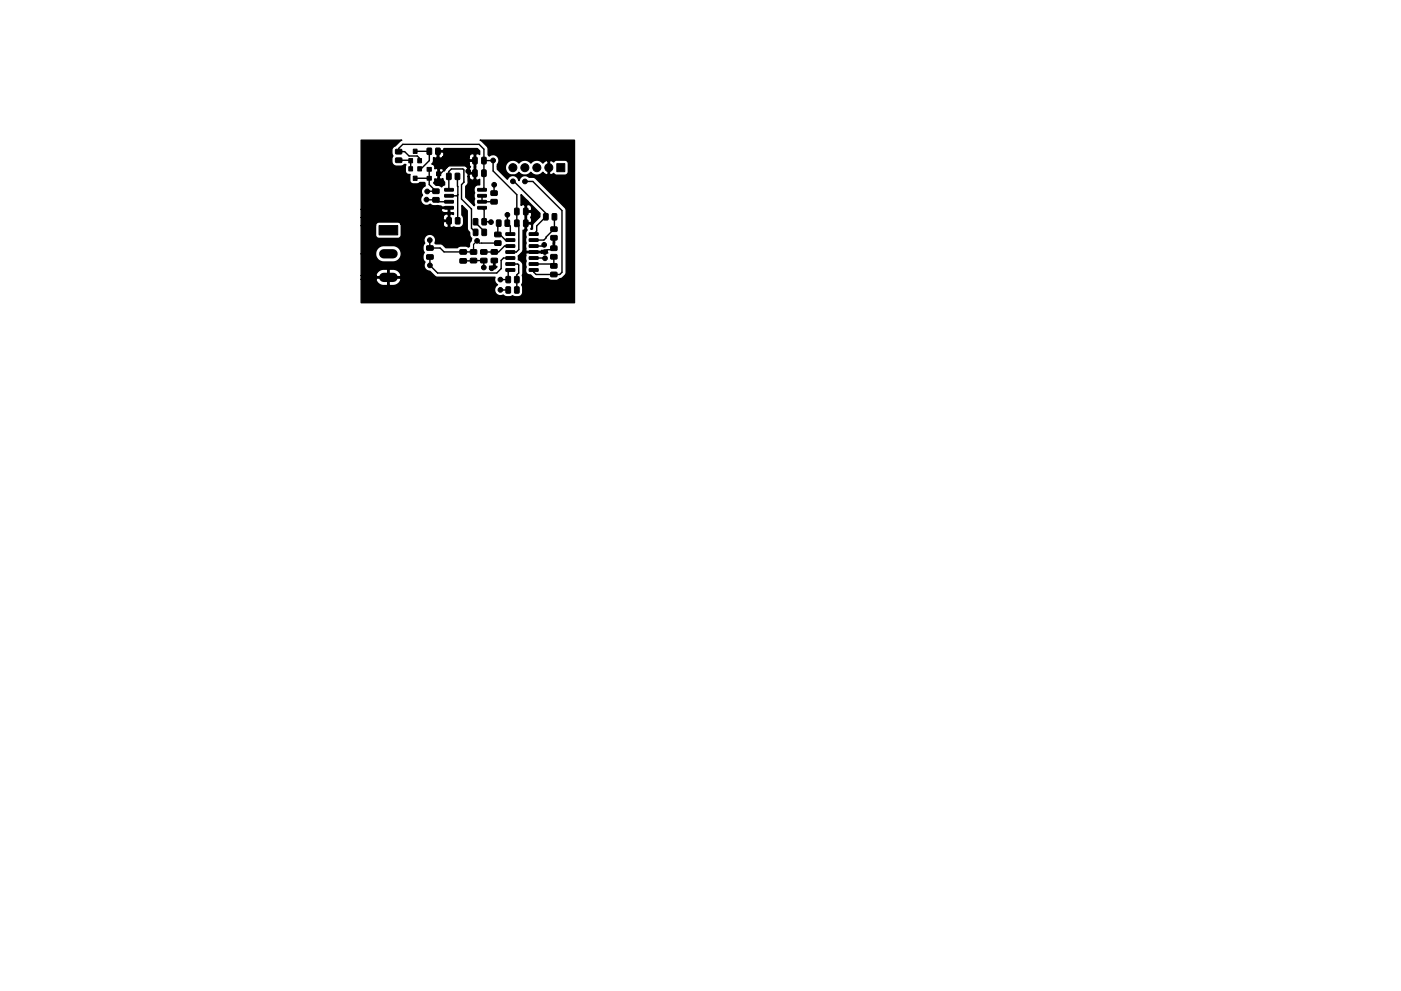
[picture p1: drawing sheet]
<svg xmlns="http://www.w3.org/2000/svg" width="297mm" height="210mm" viewBox="0 0 297 210" stroke-linecap="round" stroke-linejoin="round" font-family="sans-serif">
<g fill="#000" stroke="#000" stroke-width=".21">
<path d="M83.9 33.6l1.2-.1 .1 .9-1.3 .1zM83.9 31.7h1.2l.1 .9h-1.3zM86.7 35.4h.8v.9h-.8zM86.7 33.6h.8v.9h-.8zM87.6 37.4h.8v.9h-.8zM87.6 31.6h.8v.9h-.8zM88.6 35.4h.8v.9h-.8zM88.6 33.6h.8v.9h-.8zM90.5 37.4h.9v.8h-.9zM90.5 35.5h.9v.8h-.9zM90.6 31.5h.9l-.1 1.3-.8-.1zM92.5 36.5h.9v.8h-.9z"/>
<path d="M92.4 31.5h.9v1.3l-.9-.1zM94.7 36.8h.9v1.3l-.9-.1zM94.3 40h1.7l.1 .4-.1 .2h-1.6zM96.5 36.8h1l-.1 1.3-.9-.1zM100.3 36.1l.7-.1 .2 .2v1l-.1 .2-.7 .1-.2-.2zM100.3 33.4l.9 .1-.1 1.3-.9-.1zM102.2 36.1l.7-.1 .2 .2v1l-.1 .2-.7 .1-.2-.2zM102.2 33.4l.9 .1-.1 1.3-.9-.1zM101.3 40h1.7l.1 .4-.1 .2h-1.6zM118.1 34.7h1.7v1.7h-1.7zM80.4 47.9h3.9v1.9h-3.9zM90.5 52.2h1.3v.8l-1.3 .1z"/>
<path d="M90.5 54.1h1.3v.8l-1.3 .1zM91.8 42l1.2-.1 .1 .9-1.3 .1zM91.8 40.1h1.2l.1 .9h-1.3zM94.8 46.2l.9 .1-.1 1.2-.9-.1zM94.3 41.3l1.7-.1 .1 .5-.1 .1h-1.6zM94.3 42.6l1.7-.1 .1 .5-.1 .1h-1.6zM94.3 43.8h1.7l.1 .5-.1 .1h-1.6zM96.6 46.2l.9 .1-.1 1.2-.8-.1zM97.5 53h1.3l.1 .8-1.3 .1zM97.5 54.9h1.3l.1 .8-1.3 .1zM99.8 54.8h1.2l.1 .9-1.3 .1zM99.8 53h1.2l.1 .9h-1.3z"/>
<path d="M100.4 46.4l.9 .1-.1 1.2-.8-.1zM100.4 48.7h.9l-.1 1.3-.8-.1zM102.2 46.4l.9 .1v1.2l-.9-.1zM102.2 48.7h.9v1.3l-.9-.1zM101.3 43.8h1.7l.1 .5-.1 .1h-1.6zM101.3 42.6l1.7-.1 .1 .5-.1 .1h-1.6zM101.3 41.3l1.7-.1 .1 .5-.1 .1h-1.6zM101.9 54.8h1.3v.9l-1.2 .1zM101.9 53h1.3v.9h-1.2zM104.1 40.5h1.2l.1 .9h-1.2zM104.1 42.4l1.2-.1 .1 .9-1.2 .1zM104.2 53h1.2l.1 .8-1.3 .1z"/>
<path d="M104.2 54.8h1.2l.1 .9h-1.3zM104.9 51.1h1.2l.1 .9h-1.2zM104.9 49.3h1.2l.1 .8-1.2 .1zM105.3 46.7l.9 .1-.1 1.2-.8-.1zM107.1 46.7l.9 .1v1.2l-.9-.1zM107.3 58.7h.9v1.3l-.9-.1zM107.3 49.4h1.8l.1 .4-.2 .2h-1.7zM107.3 50.7l1.8-.1 .1 .5-.2 .1h-1.7zM107.3 51.9h1.8l.1 .5-.2 .1h-1.7zM107.3 53.2h1.8l.1 .5-.2 .1h-1.7zM107.3 54.5l1.8-.1 .1 .5-.2 .1h-1.7zM107.3 55.8l1.8-.1 .1 .5-.2 .1h-1.7z"/>
<path d="M107.3 57h1.8l.1 .5-.2 .1h-1.7zM109.1 46.7l.7-.1 .2 .2 .1 1.1-.2 .2h-.6l-.2-.1zM109.1 44.2l.7-.1 .2 .2 .1 1.1-.2 .2h-.6l-.2-.1zM109.1 58.7h.9v1.3l-.9-.1zM111 46.7l.7-.1 .2 .2 .1 1.1-.2 .2h-.6l-.2-.1zM111 44.2l.7-.1 .2 .2 .1 1.1-.2 .2h-.6l-.2-.1zM112.2 57h1.8l.1 .5-.1 .1h-1.7zM112.2 55.8l1.8-.1 .1 .5-.1 .1h-1.7zM112.2 54.5l1.8-.1 .1 .5-.1 .1h-1.7zM112.2 53.2h1.8l.1 .5-.1 .1h-1.7zM112.2 51.9h1.8l.1 .5-.1 .1h-1.7zM112.2 50.7l1.8-.1 .1 .5-.1 .1h-1.7z"/>
<path d="M112.2 49.4h1.8l.1 .4-.1 .2h-1.7zM115.3 45.4h.9l-.1 1.3-.8-.1zM117.1 45.4h.9v1.3l-.9-.1zM116.8 54h1.2l.1 .9-1.3 .1zM116.8 52.2h1.2l.1 .9h-1.3zM116.8 56l1.2-.1 .1 .9-1.3 .1zM116.8 57.8h1.2l.1 .8-1.3 .1zM116.8 48.2h1.2l.1 .8-1.2 .1zM116.8 50h1.2l.1 .8-1.2 .1zM107.3 60.9h.9v1.3l-.9-.1zM109.1 60.9h.9v1.3l-.9-.1z"/>
<circle cx="99.3" cy="36.3" r=".5"/>
<circle cx="104.6" cy="34" r=".5"/>
<circle cx="104.8" cy="39.2" r=".5"/>
<circle cx="108.7" cy="35.6" r=".85"/>
<circle cx="108.7" cy="38.5" r=".15"/>
<circle cx="108.7" cy="38.5" r=".5"/>
<circle cx="111.3" cy="35.6" r=".85"/>
<circle cx="111.3" cy="38.5" r=".5"/>
<circle cx="111.3" cy="38.5" r=".15"/>
<circle cx="113.8" cy="35.6" r=".85"/>
<circle cx="116.4" cy="35.6" r=".85"/>
<circle cx="90.4" cy="42.3" r=".5"/>
<circle cx="90.6" cy="40.6" r=".5"/>
<circle cx="91.1" cy="50.9" r=".5"/>
<circle cx="91.1" cy="56.3" r=".5"/>
<circle cx="92.8" cy="44.1" r=".5"/>
<circle cx="101.2" cy="51.1" r=".5"/>
<circle cx="102.6" cy="56.7" r=".5"/>
<circle cx="104.1" cy="47.1" r=".5"/>
<circle cx="104.3" cy="56.9" r=".5"/>
<circle cx="106.1" cy="59.3" r=".5"/>
<circle cx="107.6" cy="45.6" r=".5"/>
<circle cx="111.6" cy="42.9" r=".5"/>
<circle cx="115.4" cy="51.9" r=".5"/>
<circle cx="115.5" cy="53.5" r=".5"/>
<circle cx="115.5" cy="54.8" r=".5"/>
<circle cx="106.1" cy="61.5" r=".5"/>
</g>
<path d="M81.4 53.8h1.9M81.4 58.8h1.9" fill="none" stroke="#000" stroke-width="2"/>
<g fill="none" stroke="#000" stroke-width=".3">
<path d="M84.5 34h2.5l.1 1.8M88 32.1h3v2l-1.7 1.7h-.3M88 37.8h3M89 34.1v-.5l-.5-.5h-1.8l-.9-.9h-1.3v-.7l.9-.9h16.2l1 1v8.3l-.4 .4M91 35.9v3.2l1.4 1.5h-1.8M92.8 32.1l.2 .1v4.7h.4l1.7-1.7h3.7l.5 .5v.6l.4 .4h1M97 37.4v9.4M100.7 34.1v2.6M100.7 36.7v.1M102.6 34.1l1.9-.1v2.3l5.1 5v6.1l.4 .4v5.1l-.5 .6h-1.3M104.8 39.2v1.8M108.8 38.5h.1l6.8 6.7v.8l-1.9 1.9v1.1l-.7 .7"/>
<path d="M111.3 38.5h1.7l6.1 6.2v13.1l-.4 .4h-5l-.6-.5v-.4M90.4 42.3l2 .1 .4 .4h2.4M91.1 50.9v1.7h2.2l.8 .8 6.3 .1v-1M91.1 54.5v1.8l1.7 1.6h12.5l.9-.9v-1.8l.6-.5h1.4M92.8 44.1h2.4M95.2 40.3v-3.9l.5-.6h2.4l.3 .2v2.6l-.6 .6v3l2.2 2.1v4.1l.8 .9M95.2 44.1h.1M95.2 44.1v2.7M97.1 41.3l-.2 .2h-1.7M97.1 41.3l-.1 .1M98.2 55.3h4.4v1.5M100.8 47v.2l1.9 1.9v.2"/>
<path d="M102.1 51.6h3.4M102.2 44.1l.5 .4v2.5l1.4 .1M102.2 41.5v1.3h2.6M104.8 55.3v1.1l-.5 .5M105.7 47.3l-.2 .2v2.2h.5l1.2 1.2h1M107.6 45.6v1.7l.6 .7v1.7M108.2 52.2h-1.2l-1.3 1.2-3.1 .1M108.2 56h1.6l.2 .2v1.7l-.4 .4v3.2M108.2 57.3l-.4 .4v1.6h-1.7M111.5 42.9v5.6l-.3 .3v4.5l.2 .2h4.1l.5-.5h1.1l.4-.4v-2.2M113.1 54.7l2.4 .1M115.4 51.9l-.3 .3h-2"/>
<path d="M117.4 54.5v1.9l-.4-.4h-3.9M117.5 46v2.5l-2.2 2.4h-2.2M106.1 61.5h1.7"/>
</g>
<path d="M102.1 51.6h-.5l-.5-.5-.7 .7v.7" fill="none" stroke="#000" stroke-width=".25"/>
<path d="M76.6 29.7h8.6l-1.3 1.2a1.11 1.11 0 0 0-.8 1l.1 1.3a1.3 1.3 0 0 0 .9 2.1l1.1-.1 .8-.3-.1 1.4a.81 .81 0 0 0 1.1 .7l-.1 1.3a.75 .75 0 0 0 .7 .7h1l.4-.3 1 .1a.7 .7 0 0 1-.4 1l-.3 .7 .3 .9-.1 .2a1.29 1.29 0 0 0 .1 1.7 1.29 1.29 0 0 0 1.7 .1l.5 .2 1.7 .1 .2 .2h1.7v1l.1 .2h.6v.4l-.6-.1-.1 .2v2.5l.3 .2a.86 .86 0 0 1 1.1 0 1.14 1.14 0 0 0 1.5-1v-1.1l-.4-.6v-2l1.2 1.1v3.9l.5 .7v.8a.79 .79 0 0 1 .1 1.3l-.2 .9-.2 .1-.4-.2h-1.2l-.7 .3h-2.5l-.8-.7-1.3-.1-.2-.1a1.25 1.25 0 0 0-1.1-1.9 1.25 1.25 0 0 0-1 1.9 1.56 1.56 0 0 0-.1 2 1.54 1.54 0 0 0 .1 2 1.24 1.24 0 0 0 1 1.9l1.2 1.2 .5 .1h12.2a1.24 1.24 0 0 0 .5 1.6 1.25 1.25 0 0 0-.5 1.7 1.25 1.25 0 0 0 1.7 .5 1.51 1.51 0 0 0 1.9 .2h.2a1.3 1.3 0 0 0 2-.8v-1.1l-.2-.5 .2-.6-.1-1.4 .2-.5v-1.9l-.5-.6-.5-.3a.98 .98 0 0 1 .2-1l.8-1v-4.3l.4-.1v-3.7h.3v2.2h.9l.2-.2v-.5l-.2-.4 .2-.4v-.5l-.2-.2h-1.2v-1.4h.3v1.1h.9l.2-.2a.75 .75 0 0 0-.2-.9 .75 .75 0 0 0-.9 0l-.6-.2-.5 .2v-2.3l4 4v.7l-1.5 1.6-.1 1h-.4l.2-.5v-.4l-.2-.2h-.9l.1 1.4a1.32 1.32 0 0 0-.1 1.4l-.2 .5 .2 .8-.2 1.5 .2 .2h3.1l.2-.2 .6 .1 .5-.1 .1 .6-.7-.2-.6 .3-.1-.2h-3.1l-.2 .2 .1 3a1.1 1.1 0 0 0 1 1.6l1 .7h2.7l.6 .4h1.1l1.3-.5 .7-.7 .2-.5v-13.1l-.3-.7-6.2-6.1-.4-.3h-1a1.25 1.25 0 0 0-1.3-.3 1.25 1.25 0 0 0-.8 1 1.3 1.3 0 0 0-1.2-1.1 1.3 1.3 0 0 0-1.3 .8l-2.2-2.1v-.5h1.7v.3a1.6 1.6 0 0 0 1.2 1.4 1.6 1.6 0 0 0 1.7-.5 1.6 1.6 0 0 0 2.5 0 1.6 1.6 0 0 0 2.6-.1l.7 .6 .4-.1v-2.8h.3v2.8a.63 .63 0 0 0 .9-.2l.7 .4 2.1-.2 .3-.4v-1.9a.75 .75 0 0 0-.7-.7h-1.9l-.5 .4-.6-.4-.6 .2a.77 .77 0 0 0-1.1 .4 1.6 1.6 0 0 0-2.6 0 1.6 1.6 0 0 0-2.5 0 1.6 1.6 0 0 0-1.7-.6 1.6 1.6 0 0 0-1.2 1.4h-1.7v-.5a1.25 1.25 0 0 0 .1-1.7 1.25 1.25 0 0 0-1.8-.1l-.2-.3v-1.2l-.1-.5-1.2-1.1-.4-.3h20v34.5h-45.2v-4.9h3.1l.3 .7 .6 .4 .6 .2h1v-1.6h.3v1.6a2.03 2.03 0 0 0 2.5-1.2l-.1-.4h-5.1l-.1 .3h-3.1v-.9h3.1l.1 .3h2.4v-1.6h.3v1.6h2.4l.1-.4-.6-.8a2.65 2.65 0 0 0-2.2-.4 2.03 2.03 0 0 0-2.5 1.2v.1h-3.1v-4.6h3a1.74 1.74 0 0 0 1.7 1.8h2.4a1.74 1.74 0 0 0 1.4-1.9 1.74 1.74 0 0 0-1.7-1.6l-2.7 .1-.8 .7-.3 .9h-3v-5.9h3v2.1l.5 .5 4.2 .1a.75 .75 0 0 0 .8-.8l-.1-2.3h8.9l.1 .2a.67 .67 0 0 0 1.1 .4v-1.1h-1l-.1 .2-.1 .3h-8.9l-.3-.3-.4-.1h-3.9a.75 .75 0 0 0-.8 .8h-3v-1.8h17.3l.1 .4 .1 .2h1v-1.1l-.2-.2a.78 .78 0 0 0-1 .7h-17.3v-1.7h16.9l.1 .4 .4 .3h.9l.2-.2v-.7h-1.4l-.2 .2h-16.9zM92.7 31.9h1.2l.2-.4h7.1l.5 .5v.8l-.5-.2-.4 .2v5.2l.4 .2 .5-.2v1.2a1.07 1.07 0 0 0-1.1 .5 1.07 1.07 0 0 0 0 1.2l-.1 .5 .1 .8-.1 .5v.9l-1.7-1.7v-2.4a1.09 1.09 0 0 0 .4-1.1v-.9h.2a.67 .67 0 0 0 .4 .6 .67 .67 0 0 0 .7-.1v-1.1h-.9l-.2 .2v.4h-.2v-1.8l-.4-.5-.5-.2h-2.9l-.9 .7-.3 .6a.63 .63 0 0 0-1.1-.4v1.9l.2 .2 .6-.1 .4 .7v.6l-.7 .5-.5-.4h-.7l-.5-.5 .2-.3 .1-.6 .5 .1 .1-.2v-1.9l-.1-.2-.5 .1a.82 .82 0 0 0-.6-1h7.8l.4 .6-.3 .3-.1 .7 .2 .2h.9v-2.4h-.9l-.2 .2v.4h-7.8l.3-.6v-.8l.6 .1 .2-.1v-1.2h.3v1.2l.2 .1 .7-.2h5.5v.4l.2 .2h.9v-1.1a.67 .67 0 0 0-.7-.1 .67 .67 0 0 0-.4 .6h-5.5l.2-.4v-.5l-.2-.2h-1.2zM104.6 55.1h.4v1.2l.4 .3-.4 .4h-1.2v-.5h.7l.2-.2zM117.3 50.3h.3v2.5h-.3z" fill="#000" stroke="#000" stroke-width=".3"/>
</svg>
